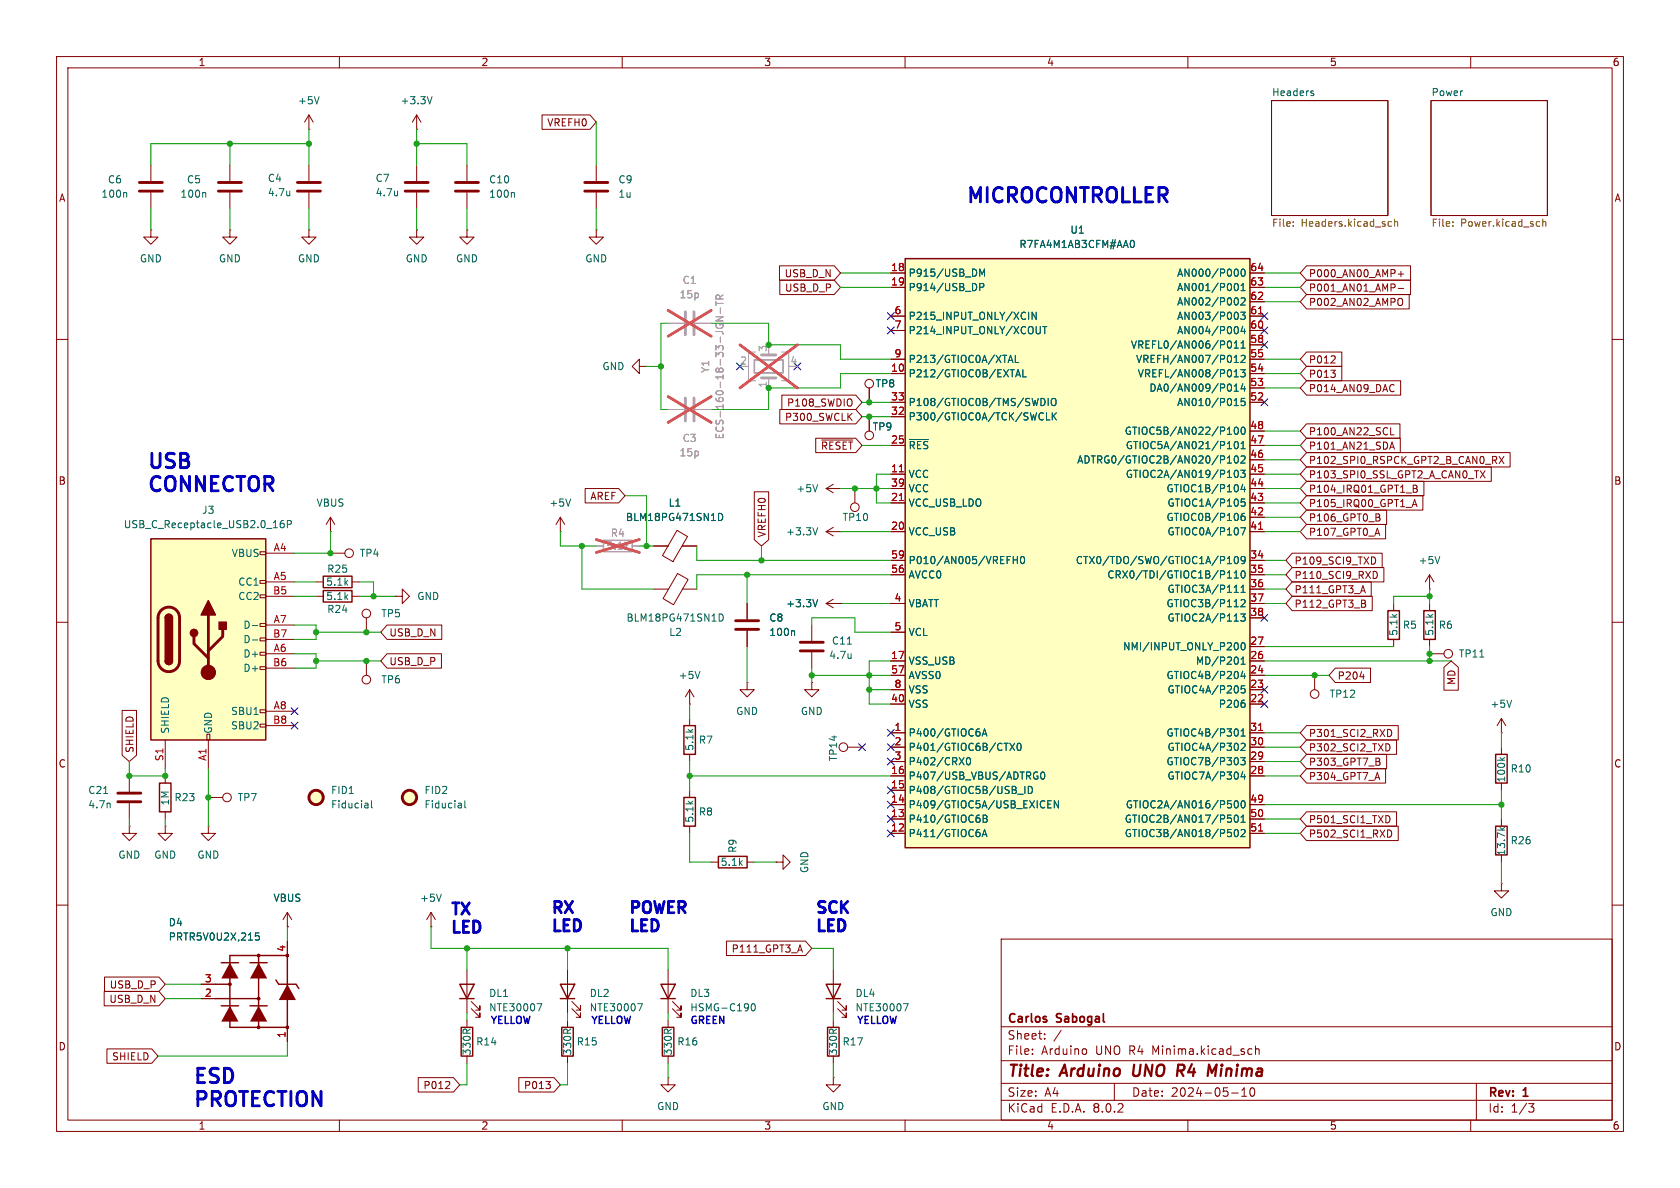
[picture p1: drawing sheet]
<svg xmlns="http://www.w3.org/2000/svg" width="297mm" height="210mm" viewBox="0 0 297 210" stroke-linecap="round" stroke-linejoin="round" font-family="sans-serif">
<defs><g id="words">
<g font-size="3.5" fill="#0000c2">
<text x="170.7" y="36.6">MICROCONTROLLER</text>
<text x="25.9" y="83.6">USB</text>
<text x="25.9" y="87.6">CONNECTOR</text>
<text x="34" y="192.3">ESD</text>
<text x="34" y="196.4">PROTECTION</text>
</g>
<g font-size="2.8" fill="#0000c2">
<text x="79.5" y="162.5">TX</text>
<text x="79.5" y="165.7">LED</text>
<text x="97.3" y="162.2">RX</text>
<text x="97.3" y="165.4">LED</text>
<text x="111" y="162.2">POWER</text>
<text x="111" y="165.4">LED</text>
<text x="144" y="162.2">SCK</text>
<text x="144" y="165.4">LED</text>
</g>
<g font-size="2.8" fill="#840000">
<text x="178" y="190.9">Title:</text>
<text x="187.7" y="190.9">Arduino</text>
<text x="201.1" y="190.9">UNO</text>
<text x="209.7" y="190.9">R4</text>
<text x="216" y="190.9">Minima</text>
</g>
<g font-size="2.1" fill="#840000">
<text x="178" y="184">Sheet:</text>
<text x="178" y="181.2">Carlos</text>
<text x="186.9" y="181.2">Sabogal</text>
<text x="178" y="186.7">File:</text>
<text x="184.1" y="186.7">Arduino</text>
<text x="193.7" y="186.7">UNO R4</text>
<text x="204" y="186.7">Minima.kicad_sch</text>
<text x="178" y="196.9">KiCad</text>
<text x="178" y="194.1">Size:</text>
<text x="184.7" y="194.1">A4</text>
<text x="185.7" y="196.9">E.D.A.</text>
<text x="193.3" y="196.9">8.0.2</text>
<text x="200" y="194.1">Date:</text>
<text x="207" y="194.1">2024-05-10</text>
<text x="263" y="194.3">Rev:</text>
<text x="263" y="196.9">Id:</text>
<text x="267.1" y="196.9">1/3</text>
<text x="269.4" y="194.3">1</text>
</g>
<g font-size="1.8" fill="#840000">
<text x="35" y="11.9">1</text>
<text x="85" y="11.9">2</text>
<text x="135" y="11.9">3</text>
<text x="185" y="11.9">4</text>
<text x="235" y="11.9">5</text>
<text x="285" y="11.9">6</text>
<text x="96.6" y="22.5">VREFH0</text>
<text x="10.3" y="35.9">A</text>
<text x="285.3" y="35.9">A</text>
<text x="138.6" y="49.2">USB_D_N</text>
<text x="138.7" y="51.8">USB_D_P</text>
<text x="231.3" y="51.8">P001_AN01_AMP-</text>
<text x="231.3" y="49.2">P000_AN00_AMP+</text>
<text x="231.3" y="54.3">P002_AN02_AMPO</text>
<text x="231.3" y="64.5">P012</text>
<text x="231.3" y="69.5">P014_AN09_DAC</text>
<text x="231.3" y="67">P013</text>
<text x="138.7" y="74.6">P300_SWCLK</text>
<text x="139" y="72.1">P108_SWDIO</text>
<text x="231.3" y="77.2">P100_AN22_SCL</text>
<text x="145" y="79.7">~{RESET}</text>
<text x="231.3" y="79.7">P101_AN21_SDA</text>
<text x="231.3" y="82.2">P102_SPI0_RSPCK_GPT2_B_CAN0_RX</text>
<text x="10.3" y="85.9">B</text>
<text x="104.3" y="88.6">AREF</text>
<text x="231.3" y="87.3">P104_IRQ01_GPT1_B</text>
<text x="231.3" y="84.8">P103_SPI0_SSL_GPT2_A_CAN0_TX</text>
<text x="231.3" y="89.9">P105_IRQ00_GPT1_A</text>
<text x="285.3" y="85.9">B</text>
<text x="135.6" y="95.1" transform="rotate(-90 135.6 95.1)">VREFH0</text>
<text x="231.3" y="92.4">P106_GPT0_B</text>
<text x="231.3" y="94.9">P107_GPT0_A</text>
<text x="228.8" y="100">P109_SCI9_TXD</text>
<text x="228.8" y="107.6">P112_GPT3_B</text>
<text x="228.8" y="105.1">P111_GPT3_A</text>
<text x="228.8" y="102.6">P110_SCI9_RXD</text>
<text x="68.7" y="112.7">USB_D_N</text>
<text x="68.7" y="117.8">USB_D_P</text>
<text x="236.4" y="120.3">P204</text>
<text x="257.5" y="121.2" transform="rotate(-90 257.5 121.2)">MD</text>
<text x="231.3" y="130.5">P301_SCI2_RXD</text>
<text x="10.3" y="135.9">C</text>
<text x="23.8" y="133.2" transform="rotate(-90 23.8 133.2)">SHIELD</text>
<text x="231.3" y="133">P302_SCI2_TXD</text>
<text x="231.3" y="135.6">P303_GPT7_B</text>
<text x="285.3" y="135.9">C</text>
<text x="231.3" y="138.1">P304_GPT7_A</text>
<text x="231.3" y="145.7">P501_SCI1_TXD</text>
<text x="231.3" y="148.3">P502_SCI1_RXD</text>
<text x="129.2" y="168.6">P111_GPT3_A</text>
<text x="19.2" y="177.5">USB_D_N</text>
<text x="19.3" y="174.9">USB_D_P</text>
<text x="10.3" y="185.9">D</text>
<text x="285.3" y="185.9">D</text>
<text x="19.7" y="187.6">SHIELD</text>
<text x="74.7" y="192.7">P012</text>
<text x="92.5" y="192.7">P013</text>
<text x="35" y="199.9">1</text>
<text x="85" y="199.9">2</text>
<text x="135" y="199.9">3</text>
<text x="185" y="199.9">4</text>
<text x="235" y="199.9">5</text>
<text x="285" y="199.9">6</text>
</g>
<g font-size="1.8" fill="#006464">
<text x="224.8" y="17.1">Headers</text>
<text x="253" y="17.1">Power</text>
<text x="52.6" y="18.6">+5V</text>
<text x="70.7" y="18.6">+3.3V</text>
<text x="17.8" y="35.2">100n</text>
<text x="19" y="32.6">C6</text>
<text x="31.8" y="35.2">100n</text>
<text x="32.9" y="32.6">C5</text>
<text x="47.3" y="32.4">C4</text>
<text x="47.3" y="34.9">4.7u</text>
<text x="66.3" y="32.4">C7</text>
<text x="66.3" y="34.9">4.7u</text>
<text x="86.4" y="35.2">100n</text>
<text x="86.4" y="32.6">C10</text>
<text x="109.2" y="32.6">C9</text>
<text x="109.2" y="35.2">1u</text>
<text x="189.1" y="41.5">U1</text>
<text x="24.6" y="46.6">GND</text>
<text x="38.6" y="46.6">GND</text>
<text x="52.6" y="46.6">GND</text>
<text x="71.6" y="46.6">GND</text>
<text x="80.5" y="46.6">GND</text>
<text x="103.4" y="46.6">GND</text>
<text x="180.1" y="44">R7FA4M1AB3CFM#AA0</text>
<text x="160.5" y="49.1">P915/USB_DM</text>
<text x="160.5" y="51.7">P914/USB_DP</text>
<text x="208" y="51.7">AN001/P001</text>
<text x="208" y="49.1">AN000/P000</text>
<text x="160.5" y="56.7">P215_INPUT_ONLY/XCIN</text>
<text x="160.5" y="59.3">P214_INPUT_ONLY/XCOUT</text>
<text x="208" y="59.3">AN004/P004</text>
<text x="208" y="56.7">AN003/P003</text>
<text x="208" y="54.2">AN002/P002</text>
<text x="106.4" y="65.6">GND</text>
<text x="160.5" y="64.4">P213/GTIOC0A/XTAL</text>
<text x="199.8" y="61.8">VREFL0/AN006/P011</text>
<text x="200.7" y="64.4">VREFH/AN007/P012</text>
<text x="154.7" y="68.7">TP8</text>
<text x="160.5" y="66.9">P212/GTIOC0B/EXTAL</text>
<text x="160.5" y="72">P108/GTIOC0B/TMS/SWDIO</text>
<text x="201" y="66.9">VREFL/AN008/P013</text>
<text x="203.1" y="69.4">DA0/AN009/P014</text>
<text x="208" y="72">AN010/P015</text>
<text x="154.2" y="76.3">TP9</text>
<text x="160.5" y="74.5">P300/GTIOC0A/TCK/SWCLK</text>
<text x="198.7" y="77.1">GTIOC5B/AN022/P100</text>
<text x="160.5" y="79.6">~{RES}</text>
<text x="190.3" y="82.1">ADTRG0/GTIOC2B/AN020/P102</text>
<text x="198.9" y="79.6">GTIOC5A/AN021/P101</text>
<text x="55.9" y="89.8">VBUS</text>
<text x="97" y="89.8">+5V</text>
<text x="118.1" y="89.8">L1</text>
<text x="140.7" y="87.2">+5V</text>
<text x="160.5" y="84.7">VCC</text>
<text x="160.5" y="89.8">VCC_USB_LDO</text>
<text x="160.5" y="87.2">VCC</text>
<text x="198.9" y="84.7">GTIOC2A/AN019/P103</text>
<text x="206.1" y="87.2">GTIOC1B/P104</text>
<text x="206.3" y="89.8">GTIOC1A/P105</text>
<text x="21.8" y="93.6">USB_C_Receptacle_USB2.0_16P</text>
<text x="35.6" y="91">J3</text>
<text x="110.5" y="92.3">BLM18PG471SN1D</text>
<text x="138.9" y="94.8">+3.3V</text>
<text x="148.9" y="92.3">TP10</text>
<text x="160.5" y="94.8">VCC_USB</text>
<text x="206.1" y="92.3">GTIOC0B/P106</text>
<text x="206.3" y="94.8">GTIOC0A/P107</text>
<text x="40.9" y="98.7">VBUS</text>
<text x="57.7" y="101.4">R25</text>
<text x="63.5" y="98.7">TP4</text>
<text x="160.5" y="99.9">P010/AN005/VREFH0</text>
<text x="190.1" y="99.9">CTX0/TDO/SWO/GTIOC1A/P109</text>
<text x="250.7" y="99.9">+5V</text>
<text x="42" y="103.7">CC1</text>
<text x="42" y="106.3">CC2</text>
<text x="57.6" y="103.7">5.1k</text>
<text x="57.6" y="106.3">5.1k</text>
<text x="73.7" y="106.3">GND</text>
<text x="138.9" y="107.5">+3.3V</text>
<text x="160.5" y="107.5">VBATT</text>
<text x="160.5" y="102.5">AVCC0</text>
<text x="195.7" y="102.5">CRX0/TDI/GTIOC1B/P110</text>
<text x="206.1" y="107.5">GTIOC3B/P112</text>
<text x="206.3" y="105">GTIOC3A/P111</text>
<text x="42.9" y="111.4">D-</text>
<text x="42.9" y="113.9">D-</text>
<text x="57.7" y="108.6">R24</text>
<text x="67.3" y="109.3">TP5</text>
<text x="110.7" y="110.1">BLM18PG471SN1D</text>
<text x="118.2" y="112.6">L2</text>
<text x="135.9" y="110.1">C8</text>
<text x="135.9" y="112.6">100n</text>
<text x="160.5" y="112.6">VCL</text>
<text x="206.3" y="110.1">GTIOC2A/P113</text>
<text x="247.2" y="112.5" transform="rotate(-90 247.2 112.5)">5.1k</text>
<text x="247.9" y="111.4">R5</text>
<text x="253.6" y="112.5" transform="rotate(-90 253.6 112.5)">5.1k</text>
<text x="254.3" y="111.4">R6</text>
<text x="42.9" y="116.4">D+</text>
<text x="42.9" y="119">D+</text>
<text x="146.5" y="116.7">4.7u</text>
<text x="147" y="114.1">C11</text>
<text x="160.5" y="117.7">VSS_USB</text>
<text x="198.4" y="115.2">NMI/INPUT_ONLY_P200</text>
<text x="211.3" y="117.7">MD/P201</text>
<text x="257.8" y="116.4">TP11</text>
<text x="67.3" y="121">TP6</text>
<text x="119.9" y="120.2">+5V</text>
<text x="160.5" y="125.3">VSS</text>
<text x="160.5" y="120.2">AVSS0</text>
<text x="160.5" y="122.8">VSS</text>
<text x="206.1" y="120.2">GTIOC4B/P204</text>
<text x="206.3" y="122.8">GTIOC4A/P205</text>
<text x="215.4" y="125.3">P206</text>
<text x="235" y="123.5">TP12</text>
<text x="263.4" y="125.3">+5V</text>
<text x="30.1" y="129.8" transform="rotate(-90 30.1 129.8)">SHIELD</text>
<text x="37.7" y="129.8" transform="rotate(-90 37.7 129.8)">GND</text>
<text x="40.8" y="126.6">SBU1</text>
<text x="40.8" y="129.1">SBU2</text>
<text x="123.5" y="131.7">R7</text>
<text x="130" y="126.6">GND</text>
<text x="141.5" y="126.6">GND</text>
<text x="160.5" y="130.4">P400/GTIOC6A</text>
<text x="206.1" y="130.4">GTIOC4B/P301</text>
<text x="122.8" y="132.8" transform="rotate(-90 122.8 132.8)">5.1k</text>
<text x="148.2" y="134.7" transform="rotate(-90 148.2 134.7)">TP14</text>
<text x="160.5" y="132.9">P401/GTIOC6B/CTX0</text>
<text x="160.5" y="135.5">P402/CRX0</text>
<text x="206.1" y="135.5">GTIOC7B/P303</text>
<text x="206.3" y="132.9">GTIOC4A/P302</text>
<text x="267" y="136.8">R10</text>
<text x="15.5" y="140.6">C21</text>
<text x="15.5" y="143.1">4.7n</text>
<text x="30.1" y="142.5" transform="rotate(-90 30.1 142.5)">1M</text>
<text x="30.7" y="141.8">R23</text>
<text x="41.9" y="141.8">TP7</text>
<text x="58.4" y="140.6">FID1</text>
<text x="58.4" y="143.1">Fiducial</text>
<text x="74.9" y="140.6">FID2</text>
<text x="74.9" y="143.1">Fiducial</text>
<text x="160.5" y="143.1">P409/GTIOC5A/USB_EXICEN</text>
<text x="160.5" y="140.6">P408/GTIOC5B/USB_ID</text>
<text x="160.5" y="138">P407/USB_VBUS/ADTRG0</text>
<text x="198.9" y="143.1">GTIOC2A/AN016/P500</text>
<text x="206.3" y="138">GTIOC7A/P304</text>
<text x="266.3" y="138.4" transform="rotate(-90 266.3 138.4)">100k</text>
<text x="122.8" y="145.5" transform="rotate(-90 122.8 145.5)">5.1k</text>
<text x="123.5" y="144.4">R8</text>
<text x="160.5" y="148.2">P411/GTIOC6A</text>
<text x="160.5" y="145.6">P410/GTIOC6B</text>
<text x="198.7" y="145.6">GTIOC2B/AN017/P501</text>
<text x="198.7" y="148.2">GTIOC3B/AN018/P502</text>
<text x="267" y="149.5">R26</text>
<text x="20.8" y="152">GND</text>
<text x="27.2" y="152">GND</text>
<text x="34.8" y="152">GND</text>
<text x="127.3" y="153.3">5.1k</text>
<text x="130.4" y="150.9" transform="rotate(-90 130.4 150.9)">R9</text>
<text x="143.1" y="154.4" transform="rotate(-90 143.1 154.4)">GND</text>
<text x="266.3" y="151.4" transform="rotate(-90 266.3 151.4)">13.7k</text>
<text x="48.2" y="159.6">VBUS</text>
<text x="74.2" y="159.6">+5V</text>
<text x="29.7" y="163.9">D4</text>
<text x="29.7" y="166.5">PRTR5V0U2X,215</text>
<text x="263.4" y="162.2">GND</text>
<text x="86.4" y="176.4">DL1</text>
<text x="86.4" y="179">NTE30007</text>
<text x="104.1" y="176.4">DL2</text>
<text x="104.1" y="179">NTE30007</text>
<text x="121.9" y="179">HSMG-C190</text>
<text x="121.9" y="176.4">DL3</text>
<text x="151.1" y="176.4">DL4</text>
<text x="151.1" y="179">NTE30007</text>
<text x="84.1" y="185">R14</text>
<text x="101.9" y="185">R15</text>
<text x="119.6" y="185">R16</text>
<text x="148.9" y="185">R17</text>
<text x="83.4" y="186.7" transform="rotate(-90 83.4 186.7)">330R</text>
<text x="101.2" y="186.7" transform="rotate(-90 101.2 186.7)">330R</text>
<text x="119" y="186.7" transform="rotate(-90 119 186.7)">330R</text>
<text x="148.2" y="186.7" transform="rotate(-90 148.2 186.7)">330R</text>
<text x="116.1" y="196.4">GND</text>
<text x="145.3" y="196.4">GND</text>
</g>
<g font-size="1.8" fill="#725600">
<text x="224.8" y="40.4">File:</text>
<text x="230" y="40.4">Headers.kicad_sch</text>
<text x="253" y="40.4">File:</text>
<text x="258.2" y="40.4">Power.kicad_sch</text>
</g>
<g font-size="1.8" fill="#989898">
<text x="120" y="52.9">15p</text>
<text x="120.6" y="50.4">C1</text>
<text x="125.6" y="66" transform="rotate(-90 125.6 66)">Y1</text>
<text x="128.1" y="77.8" transform="rotate(-90 128.1 77.8)">ECS-160-18-33-JGN-TR</text>
<text x="120" y="80.9">15p</text>
<text x="120.6" y="78.3">C3</text>
<text x="107.9" y="95.1">R4</text>
<text x="107.1" y="97.4">5.1k</text>
</g>
<g font-size="1.8" fill="#a90000">
<text x="157.4" y="48">18</text>
<text x="157.4" y="50.5">19</text>
<text x="220.9" y="53.1">62</text>
<text x="220.9" y="50.5">63</text>
<text x="220.9" y="48">64</text>
<text x="158" y="55.6">6</text>
<text x="158" y="58.2">7</text>
<text x="220.9" y="58.2">60</text>
<text x="220.9" y="55.6">61</text>
<text x="157.4" y="65.8">10</text>
<text x="158" y="63.2">9</text>
<text x="220.9" y="65.8">54</text>
<text x="220.9" y="63.2">55</text>
<text x="220.9" y="60.7">58</text>
<text x="157.4" y="70.9">33</text>
<text x="220.9" y="70.9">52</text>
<text x="220.9" y="68.3">53</text>
<text x="157.4" y="73.4">32</text>
<text x="220.9" y="75.9">48</text>
<text x="157.4" y="83.6">11</text>
<text x="157.4" y="78.5">25</text>
<text x="220.9" y="83.6">45</text>
<text x="220.9" y="81">46</text>
<text x="220.9" y="78.5">47</text>
<text x="157.4" y="88.6">21</text>
<text x="157.4" y="86.1">39</text>
<text x="220.9" y="88.6">43</text>
<text x="220.9" y="86.1">44</text>
<text x="157.4" y="93.7">20</text>
<text x="220.9" y="93.7">41</text>
<text x="220.9" y="91.2">42</text>
<text x="48.3" y="97.5">A4</text>
<text x="157.4" y="101.3">56</text>
<text x="157.4" y="98.8">59</text>
<text x="220.9" y="98.8">34</text>
<text x="220.9" y="101.3">35</text>
<text x="48.2" y="105.2">B5</text>
<text x="48.3" y="102.6">A5</text>
<text x="158" y="106.4">4</text>
<text x="220.9" y="103.9">36</text>
<text x="220.9" y="106.4">37</text>
<text x="48.2" y="112.8">B7</text>
<text x="48.3" y="110.2">A7</text>
<text x="158" y="111.5">5</text>
<text x="220.9" y="109">38</text>
<text x="48.2" y="117.9">B6</text>
<text x="48.3" y="115.3">A6</text>
<text x="157.4" y="116.6">17</text>
<text x="157.4" y="119.1">57</text>
<text x="220.9" y="119.1">24</text>
<text x="220.9" y="116.6">26</text>
<text x="220.9" y="114">27</text>
<text x="48.3" y="125.5">A8</text>
<text x="157.4" y="124.2">40</text>
<text x="158" y="121.7">8</text>
<text x="220.9" y="124.2">22</text>
<text x="220.9" y="121.7">23</text>
<text x="48.2" y="128">B8</text>
<text x="158" y="129.3">1</text>
<text x="158" y="131.8">2</text>
<text x="220.9" y="131.8">30</text>
<text x="220.9" y="129.3">31</text>
<text x="29" y="134.7" transform="rotate(-90 29 134.7)">S1</text>
<text x="36.6" y="134.6" transform="rotate(-90 36.6 134.6)">A1</text>
<text x="157.4" y="136.9">16</text>
<text x="158" y="134.4">3</text>
<text x="220.9" y="136.9">28</text>
<text x="220.9" y="134.4">29</text>
<text x="157.4" y="142">14</text>
<text x="157.4" y="139.4">15</text>
<text x="220.9" y="142">49</text>
<text x="157.4" y="147.1">12</text>
<text x="157.4" y="144.5">13</text>
<text x="220.9" y="144.5">50</text>
<text x="220.9" y="147.1">51</text>
<text x="36.1" y="173.7">3</text>
<text x="50.5" y="168.3" transform="rotate(-90 50.5 168.3)">4</text>
<text x="36.1" y="176.3">2</text>
<text x="50.5" y="183.6" transform="rotate(-90 50.5 183.6)">1</text>
</g>
<g font-size="1.8" fill="#aaa">
<text x="130.7" y="64.5">2</text>
<text x="135.6" y="62.3" transform="rotate(-90 135.6 62.3)">3</text>
<text x="139.6" y="64.5">4</text>
<text x="135.6" y="68.7" transform="rotate(-90 135.6 68.7)">1</text>
</g>
<g font-size="1.8" fill="#0000c2">
<text x="86.6" y="181.4">YELLOW</text>
<text x="104.4" y="181.4">YELLOW</text>
<text x="121.9" y="181.4">GREEN</text>
<text x="151.4" y="181.4">YELLOW</text>
</g>
</g></defs>
<g fill="none" stroke="#840000" stroke-width=".18">
<path d="M10 10h277v190h-277zM12 12h273v186h-273zM60 10v2M110 10v2M160 10v2M210 10v2M224.8 17.8h20.6v20.3h-20.6zM253 17.8h20.6v20.3h-20.6zM260 10v2M26.7 29.2v2.8M26.7 34v2.8M54.6 22.9h.1"/>
<path d="M54.6 20.3l-.8 1.3M54.6 20.3v2.6M54.6 20.3l.8 1.3M105.4 29.2v2.8M105.4 34v2.8M10 60h2M26.7 40.6v1.3h1.2l-1.2 1.3-1.3-1.3h1.3M26.7 40.6h.1M40.6 40.6v1.3h1.3l-1.3 1.3-1.2-1.3h1.2M40.6 40.6h.1M105.4 40.6v1.3h1.3l-1.3 1.3-1.3-1.3h1.3M105.4 40.6h.1"/>
<path d="M285 60h2M113 64.8v-1.3l-1.2 1.3 1.2 1.2v-1.2h1.3M114.3 64.8h.1M10 110h2M232.4 119.4v2.5M285 110h2M10 160h2M29.2 146.1v1.2h1.3l-1.3 1.3-1.3-1.3h1.3M29.2 146.1h.1M36.8 146.1v1.2h1.3l-1.3 1.3-1.2-1.3h1.2M36.8 146.1h.1M137.2 152.4h1.2v-1.3l1.3 1.3-1.3 1.3v-1.3"/>
<path d="M137.2 152.4h.1M285 160h2M177 166h108v32h-108zM60 198v2M110 198v2M160 198v2M177 194.5h108M177 191.5h108M177 187.5h108M177 181.5h108M182.5 186.3v.1M182.5 185.5v.1"/>
<path d="M184.7 183.6v.1M184.7 182.8v.1M187.6 182.1l-1.3 2M191.8 185.4l.3 .3v.4l-.3 .3M197 191.5v3M210 198v2M217.7 193.2h1.2M219.5 193.8h.9M219.5 192.7l.5-.4v1.5M221.2 192.4l.1-.1a.81 .81 0 0 1 .6 .6 .81 .81 0 0 1-.3 .8l-.1 .1a.81 .81 0 0 1-.6-.6 .81 .81 0 0 1 .3-.8zM221.2 185.4l.1 .1M221.3 186.3l-.1 .1"/>
<path d="M222 184.9v1.5M222 185.5l.2-.1 .3 .1 .1 .9M260 198v2M261 191.5v6.5M270.2 195.1h1l-.5 .6 .4 .1 .1 .5-.3 .3h-.4"/>
<circle cx="232.4" cy="122.7" r=".76"/>
</g>
<path d="M200.5 188.2l-.2 1.6 .3 .4M208.3 188.2h.8M208.7 189.3l.5 .9M209.1 189.2l-.9 .1M214.2 189.6l.9-1.4-.3 2" fill="none" stroke="#840000" stroke-width=".4"/>
<path d="M228.6 39.9v.1M228.6 39.2v.1M245.5 39.2h.5M245.5 39.9h.5M246.5 39.3l.2-.1h.3l.1 .8M246.5 38.7v1.3M256.8 39.9v.1M256.8 39.2v.1M272.1 39.2h.1M272.2 39.9l-.1 .1M272.7 38.7v1.3M272.7 39.3l.2-.1h.3l.1 .8" fill="none" stroke="#725600" stroke-width=".18"/>
<path d="M56.4 17.1l-.4 1.3M231.9 16.5h.3l.1 .2-.2 .2h-.3M231.9 16.1h.3M22.2 34l.2 .2v.7" fill="none" stroke="#006464" stroke-width=".18"/>
<path d="M24.6 33.8h4.1M24.6 32.3h4.1M103.4 33.8h4M103.4 32.3h4" fill="none" stroke="#840000" stroke-width=".51"/>
<path d="M160 45.7h61v104.2h-61z" fill="#ffffc2"/>
<path d="M160 45.7h61v104.2h-61z" fill="none" stroke="#800000" stroke-width=".25"/>
<g fill="none" stroke="#840000" stroke-width=".18">
<path d="M73.7 22.9h.1M73.7 20.3l-.8 1.3M73.7 20.3v2.6M73.7 20.3l.7 1.3M82.5 29.2v2.8M82.5 34v2.8M157.5 48.3h2.5M157.5 50.8h2.5M157.5 55.9h2.5M157.5 58.4h2.5M221 48.3h2.5M221 50.8h2.5"/>
<path d="M221 55.9h2.5M221 58.4h2.5M221 53.3h2.5M153.7 68.6v2.5M153.7 73.7v2.5M157.5 66h2.5M157.5 78.7h2.5M157.5 73.7h2.5M157.5 71.1h2.5M157.5 63.5h2.5M221 66h2.5M221 78.7h2.5"/>
<path d="M221 71.1h2.5M221 76.2h2.5M221 68.6h2.5M221 63.5h2.5M221 61h2.5M58.4 94h.1M58.4 91.4l-.7 1.3M58.4 91.4v2.6M58.4 91.4l.8 1.3M58.4 97.8h2.6M99.1 94h.1M99.1 91.4l-.8 1.3"/>
<path d="M99.1 91.4v2.6M99.1 91.4l.7 1.3M115.6 96.5h2.5M119.7 93.8l1.8 1-2.5 4.5-1.9-1.1zM120.6 96.5h2.6M146 94h2.6M146 86.4h2.6M146 94l1.3 .7M146 86.4l1.3 .7M147.3 93.2l-1.3 .8M147.3 85.6l-1.3 .8M148.6 94h.1"/>
<path d="M148.6 86.4h.1M151.1 86.4v2.5M157.5 83.8h2.5M157.5 94h2.5M157.5 88.9h2.5M157.5 99.1h2.5M157.5 86.4h2.5M221 83.8h2.5M221 94h2.5M221 88.9h2.5M221 99.1h2.5M221 86.4h2.5"/>
<path d="M221 91.4h2.5M221 81.3h2.5M115.6 104.1h2.6M119.8 101.4l1.8 1-2.5 4.5-1.9-1.1zM120.6 104.1h2.6M132.1 106.7v2.8M132.1 111.5v2.8M143.5 110.5v2.8M143.5 115.3v2.8M146 106.7h2.6M146 106.7l1.3 .7M147.3 105.9l-1.3 .8"/>
<path d="M148.6 106.7h.1M157.5 116.8h2.5M157.5 119.4h2.5M157.5 101.6h2.5M157.5 106.7h2.5M157.5 111.8h2.5M221 116.8h2.5M221 119.4h2.5M221 114.3h2.5M221 101.6h2.5M221 104.1h2.5M221 106.7h2.5"/>
<path d="M221 109.2h2.5M246.4 106.7v1.3M246.4 113v1.3M252.7 104.1h.1M252.7 101.6v2.5M252.7 106.7v1.3M252.7 113v1.3M252.7 101.6l-.7 1.3M252.7 101.6l.8 1.3M252.7 115.6h2.6M22.9 137.2v2.8M29.2 137.2v1.2"/>
<path d="M121.9 124.5h.1M121.9 121.9v2.6M121.9 127v1.3M121.9 133.4v1.2M121.9 139.7v1.3M121.9 121.9l-.7 1.3M121.9 121.9l.8 1.3M132.1 120.7v1.2h1.2l-1.2 1.3-1.3-1.3h1.3M132.1 120.7h.1M143.5 120.7v1.2h1.3l-1.3 1.3-1.3-1.3h1.3M143.5 120.7h.1M149.9 132.1h2.5"/>
<path d="M157.5 129.5h2.5M157.5 139.7h2.5M157.5 137.2h2.5M157.5 132.1h2.5M157.5 124.5h2.5M157.5 121.9h2.5M157.5 134.6h2.5M221 129.5h2.5M221 137.2h2.5M221 132.1h2.5M221 124.5h2.5M221 121.9h2.5"/>
<path d="M221 134.6h2.5M22.9 146.1v1.2h1.2l-1.2 1.3-1.3-1.3h1.3M22.9 146.1h.1M22.9 142v2.8M29.2 143.5v1.3M121.9 146.1v1.2M157.5 147.3h2.5M157.5 144.8h2.5M157.5 142.2h2.5M221 147.3h2.5M221 144.8h2.5M221 142.2h2.5"/>
<path d="M265.4 156.2v1.3h1.3l-1.3 1.3-1.2-1.3h1.2M265.4 156.2h.1M76.2 163.8h.1M76.2 161.3l-.8 1.3M76.2 161.3v2.5M76.2 161.3l.8 1.3M82.5 171.5v7.6M83.3 178.3l1.5 1.5v-.7v.7h-.7M83.3 177l1.5 1.6v-.8v.8h-.7M100.3 171.5v7.6M101.1 178.3l1.5 1.5v-.7v.7h-.7M101.1 177l1.5 1.6v-.8v.8h-.7"/>
<path d="M118.1 171.5v7.6M118.9 178.3l1.5 1.5v-.7v.7h-.8M118.9 177l1.5 1.6v-.8v.8h-.8M147.3 171.5v7.6M148.1 178.3l1.5 1.5v-.7v.7h-.8M148.1 177l1.5 1.6v-.8v.8h-.8M82.5 180.3v1.3M82.5 186.7v1.3M100.3 180.3v1.3M100.3 186.7v1.3M118.1 190.5v1.3h1.3l-1.3 1.2-1.3-1.2h1.3M118.1 190.5h.1"/>
<path d="M118.1 180.3v1.3M118.1 186.7v1.3M147.3 190.5v1.3h1.3l-1.3 1.2-1.3-1.2h1.3M147.3 190.5h.1M147.3 180.3v1.3M147.3 186.7v1.3"/>
<circle cx="153.7" cy="77" r=".76"/>
<circle cx="153.7" cy="67.8" r=".76"/>
<circle cx="61.7" cy="97.8" r=".76"/>
<circle cx="151.1" cy="89.7" r=".76"/>
<circle cx="256" cy="115.6" r=".76"/>
<circle cx="149.1" cy="132.1" r=".76"/>
</g>
<g fill="none" stroke="#006464" stroke-width=".18">
<path d="M76.4 17.1l-.4 1.3M90.8 34l.1 .2v.7M173.2 48.8v-1.2l.4 .9 .5-.9v1.2M173.2 50.8l.6-.1 .1-.2v-.3l-.7-.1v1.3M183.2 55.2v1.3l-.7-1.3v1.3M184.3 57.7h.8M184.7 57.7v1.3M200.1 42.5a.68 .68 0 0 1 .5 .6 .68 .68 0 0 1-.5 .7M218.3 50.4l.2-.3a.68 .68 0 0 1 .4 .6 .68 .68 0 0 1-.4 .7l-.2-.3M218.5 47.6a.68 .68 0 0 1 .4 .6 .68 .68 0 0 1-.4 .6M218.5 52.6a.68 .68 0 0 1 .4 .7 .68 .68 0 0 1-.4 .6M218.5 55.2a.68 .68 0 0 1 .4 .6 .68 .68 0 0 1-.4 .7"/>
<path d="M218.5 57.7a.68 .68 0 0 1 .4 .7 .68 .68 0 0 1-.4 .6M219.3 55.2h.8l-.4 .5 .4 .1v.5l-.2 .2-.6-.2M219.4 52.8l.5-.2 .2 .4-.8 .9h.8M219.4 50.5l.4-.4v1.3M219.4 51.4h.7M219.6 47.6h.1a.68 .68 0 0 1 .4 .6 .68 .68 0 0 1-.4 .6 .84 .84 0 0 1-.1-1.2zM219.7 57.7l-.3 .9h.8M220 58.2v.8M160.8 77.7h3.3M178.2 64.1l.4-1.3 .5 1.3M178.3 63.7h.7M179.5 62.8v1.3h.6"/>
<path d="M179.6 66.6l.4-1.3 .4 1.3M179.7 66.3h.6M180.8 65.3v1.3h.6M184 70.4a.64 .64 0 0 1 .8 .7 .64 .64 0 0 1-.8 .6M184.2 73l.3 .1M184.5 74.1l-.3 .1M185 73v1.2h.6M185.3 70.4v1.3M185.9 70.6l.2-.2a.43 .43 0 0 1 .6 .5v.4a.42 .42 0 0 1-.4 .4 .42 .42 0 0 1-.5-.4zM186 73v1.2M186.2 73.5l.6 .7M186.8 73l-.8 .7"/>
<path d="M217 79.3h.7M217 76.8h.7M217.3 60.3a.68 .68 0 0 1 .4 .6 .68 .68 0 0 1-.4 .6M217.6 68l.1 .4-.1 .6M218.2 66.6h.7M218.2 71.7h.7M218.2 60.6l.4-.3v1.2M218.2 63.2l.4-.4v1.3M218.2 65.7l.4-.4v1.3M218.2 68.3l.4-.4v1.3M218.2 69.2h.7M218.2 64.1h.7"/>
<path d="M218.2 61.5h.7M218.4 75.6l.1-.1a.68 .68 0 0 1 .4 .6 .68 .68 0 0 1-.4 .7 .84 .84 0 0 1-.1-1.2zM218.4 78.1l.1-.1a.68 .68 0 0 1 .4 .7 .68 .68 0 0 1-.4 .6 .84 .84 0 0 1-.1-1.2zM219.3 65.3h.8l-.4 .5 .4 .2v.5l-.2 .1-.6-.1M219.4 62.9l.5-.1 .2 .4-.8 .9h.8M219.4 60.6l.4-.3v1.2M219.4 78.4l.4-.4v1.3M219.4 79.3h.7M219.4 61.5h.7M219.6 75.6l.1-.1a.68 .68 0 0 1 .4 .6 .68 .68 0 0 1-.4 .7 .84 .84 0 0 1-.1-1.2zM219.7 67.8l-.3 .9h.8M220 68.3v.9"/>
<path d="M220.1 70.4h-.6l-.1 .6 .2-.1 .4 .1 .1 .2v.4l-.2 .1-.5-.1M100.9 88.2l-.4 1.3M127 90.7a.64 .64 0 0 1 .8 .7 .64 .64 0 0 1-.8 .6zM144.5 93.3l-.4 1.3M144.5 85.7l-.4 1.2M178 98.4h.6M179.1 98.4v1.2M179.1 99h.8M179.9 98.4v1.2M180.5 98.5l.2-.1a.68 .68 0 0 1 .4 .6 .68 .68 0 0 1-.4 .6l-.2-.1-.1-.3zM217 99.6h.7M217 81l.3-.4v1.3"/>
<path d="M217 98.7l.3-.3v1.2M217 81.9h.7M218.4 80.7l.1-.1a.68 .68 0 0 1 .4 .6 .68 .68 0 0 1-.4 .7 .84 .84 0 0 1-.1-1.2zM218.4 83.2l.1-.1a.68 .68 0 0 1 .4 .7 .68 .68 0 0 1-.4 .6 .84 .84 0 0 1-.1-1.2zM218.4 98.4h.1a.68 .68 0 0 1 .4 .6 .68 .68 0 0 1-.4 .6 .84 .84 0 0 1-.1-1.2zM219.3 83.1h.8l-.4 .5 .4 .1v.6l-.2 .1-.6-.1M219.3 93.3h.9l-.6 1.3M219.4 80.7l.5-.1 .2 .4-.8 .9h.8M219.7 85.6l-.3 .9h.8M220 90.7l-.4 .1a.86 .86 0 0 0 0 1.2l.5-.1v-.4l-.2-.3-.4 .1-.1 .2M220 86.1v.8M220.1 88.2h-.6l-.1 .6 .2-.1 .4 .1 .1 .1v.5l-.2 .1-.5-.1"/>
<path d="M220.1 98.9l-.2 .3-.4-.1-.1-.2 .1-.5h.4l.2 .1a.84 .84 0 0 1-.3 1.1h-.3M254.5 98.4l-.4 1.2M123.7 118.7l-.4 1.3M127.1 108.5a.64 .64 0 0 1 .8 .7 .64 .64 0 0 1-.8 .6zM140.3 111.5l.2 .2v.6M144.5 106l-.4 1.3M149.8 113.9h.7M150.5 115.6v.8M150.5 116.3h-.1M217 102.2h.7M217.1 101.2l.2-.3v1.3M218.2 102.2h.7"/>
<path d="M218.2 101.3l.4-.4v1.3M219.3 108.5h.8l-.4 .5 .4 .1v.6l-.2 .1-.6-.1M219.4 106.1l.5-.1 .2 .4-.8 .9h.8M219.4 117.4h.7M219.4 103.8l.4-.4v1.3M219.4 116.5l.4-.4v1.3M219.4 104.7h.7M219.6 101l.1-.1a.68 .68 0 0 1 .4 .6 .68 .68 0 0 1-.4 .7 .84 .84 0 0 1-.1-1.2zM219.6 113.7l.1-.1a.68 .68 0 0 1 .4 .6 .68 .68 0 0 1-.4 .7 .84 .84 0 0 1-.1-1.2zM219.7 118.6l-.3 .9h.8M220 119.1v.9M261.6 116.1h.7"/>
<path d="M169.6 133.9l.8 1.3M170.4 133.9l-.8 1.3M171 134.1l.2-.2a.68 .68 0 0 1 .4 .7 .68 .68 0 0 1-.4 .6l-.2-.1-.2-.4zM173.6 130.1l.5-1.3 .4 1.3M173.8 129.8h.6M178.5 131.4l.9 1.3M179.4 131.4l-.9 1.3M179.9 131.5l.2-.1a.68 .68 0 0 1 .4 .6 .68 .68 0 0 1-.4 .7l-.2-.2-.1-.3zM181.2 139v1.3M181.8 139a.64 .64 0 0 1 .7 .6 .64 .64 0 0 1-.7 .7zM183.2 137.2h.3l-.1 .5h-.5l-.1-.3M183.4 136.5h-.5l-.1 .3"/>
<path d="M184.2 136.5h.1a.68 .68 0 0 1 .4 .6 .68 .68 0 0 1-.4 .6 .84 .84 0 0 1-.1-1.2zM218.7 128.9l.2 .4-.2 .8M219.3 133.9h.8l-.4 .5 .4 .1v.6l-.2 .1-.6-.1M219.4 131.5l.5-.1 .2 .4-.8 .9h.8M219.4 129.2l.4-.4v1.3M219.4 130.1h.7M219.7 136.4l-.3 .9h.8M220 124.3l.1 .2-.1 .5M220 136.9v.8M220.1 121.2h-.6l-.1 .6 .2-.1 .4 .1 .1 .2v.4l-.2 .1-.5-.1M18.3 140.3h.8M19.4 142l.1 .8"/>
<path d="M65 142l.1 .8M65.1 142.8h-.2M65.1 142.3h-.2M65.7 141.5v1.1l.1 .2M78 158.1l-.4 1.2M81.5 142l.1 .8M81.6 142.8h-.1M81.6 142.3h-.1M82.2 141.5v1.1l.2 .2M173.6 147.9l.5-1.3 .4 1.3M173.8 147.5h.6M173.8 144.1h.4l.3 .2-.3 .4 .3 .1v.3l-.2 .3h-.5z"/>
<path d="M173.8 144.7h.4M179.9 140.4h1M185.2 142.2h.5M185.8 141.5h-.6v1.3h.6M187.1 141.5v1.3l-.7-1.3v1.3M217 144.1h.7M217 146.6h.7M217.2 144.6h.3l.2 .2-.1 .5-.4 .1M217.5 147.1l.2 .3v.3l-.2 .2M218.4 144.2l.1-.1a.68 .68 0 0 1 .4 .6 .68 .68 0 0 1-.4 .7 .84 .84 0 0 1-.1-1.2zM218.4 141.6l.1-.1a.68 .68 0 0 1 .4 .7 .68 .68 0 0 1-.4 .6 .84 .84 0 0 1-.1-1.2zM218.4 146.7l.1-.1a.68 .68 0 0 1 .4 .7 .68 .68 0 0 1-.4 .6 .84 .84 0 0 1-.1-1.2z"/>
<path d="M219.4 145.4h.7M219.4 146.8l.5-.2 .2 .4-.8 .9h.8M219.4 144.5l.4-.4v1.3M219.6 141.6l.1-.1a.68 .68 0 0 1 .4 .7 .68 .68 0 0 1-.4 .6 .84 .84 0 0 1-.1-1.2zM94.9 177.4h.9l-.6 1.3M112.7 177.4h.9l-.6 1.3M132.9 177.5l.2-.1a.68 .68 0 0 1 .4 .7 .68 .68 0 0 1-.4 .6l-.2-.1-.1-.4zM159.7 177.4h.9l-.6 1.3"/>
</g>
<path d="M222.5 55.5h.7M159 83.4h.7M159 88.5h.7M222.5 93.6h.7M222.5 129.1h.7M222.5 146.9h.7" fill="none" stroke="#a90000" stroke-width=".18"/>
<g fill="none" stroke="#840000" stroke-width=".25">
<path d="M245.4 108h2v5h-2zM251.7 108h2v5h-2zM28.2 138.4h2v5.1h-2zM120.9 128.3h2v5.1h-2zM120.9 141h2v5.1h-2zM81.3 174h2.5l-1.3 2.5zM81.3 176.5h2.5M99.1 174h2.5l-1.3 2.5zM99.1 176.5h2.5M116.8 174h2.6l-1.3 2.5zM116.8 176.5h2.6M146 174h2.6l-1.3 2.5z"/>
<path d="M146 176.5h2.6M81.5 181.6h2.1v5.1h-2.1zM99.3 181.6h2v5.1h-2zM117.1 181.6h2v5.1h-2zM146.3 181.6h2v5.1h-2z"/>
</g>
<g fill="none" stroke="#840000" stroke-width=".51">
<path d="M80.5 33.8h4.1M80.5 32.3h4.1M130 111.3h4.1M130 109.7h4.1M141.5 113.5h4M141.5 115.1h4M20.8 141.7h4.1M20.8 140.2h4.1"/>
<circle cx="55.9" cy="141" r="1.27"/>
<circle cx="72.4" cy="141" r="1.27"/>
</g>
<g fill="#ffffc2" stroke="#ffffc2" stroke-width=".18">
<circle cx="55.9" cy="141" r="1.27"/>
<circle cx="72.4" cy="141" r="1.27"/>
</g>
<path d="M106.7 95.5h5.1v2h-5.1z" fill="none" stroke="#a1a1a1" stroke-width=".25"/>
<path d="M118.1 57.2h2.8M122.9 57.2h2.8M118.1 72.4h2.8M122.9 72.4h2.8M132.1 64.8h.2M133.6 62.2h-1.3v5.1h1.3M135.9 66.8v1.8M138.2 62.2h1.2v5.1h-1.2M105.4 96.5h1.3M111.8 96.5h1.2" fill="none" stroke="#a1a1a1" stroke-width=".18"/>
<path d="M118.1 54.9l7.6 4.5M125.7 54.9l-7.6 4.5M118.1 70.1l7.6 4.6M125.7 70.1l-7.6 4.6M130.8 61l10.2 7.6M141 61l-10.2 7.6M105.4 95.4l7.6 2.3M113 95.4l-7.6 2.3" fill="none" stroke="#e65255" stroke-width=".46"/>
<path d="M133.3 63.6h5.1v2.3h-5.1z" fill="none" stroke="#a1a1a1" stroke-width=".3"/>
<path d="M121.2 55.1v4.1M122.7 55.1v4.1M121.2 70.4v4M122.7 70.4v4M134.6 66.8h2.6M134.6 62.7h2.6" fill="none" stroke="#a1a1a1" stroke-width=".51"/>
<path d="M126.6 53.3v.7M126.6 56h1.2l-1.2 .7h1.2M126.6 53.6h1.2M126.6 57.3v.3l.1 .3M127.2 52.9v-.6l-.2-.2-.3 .1-.1 .7h1.2M127.3 57.5v-.2h.5v.3l-.1 .3M127.3 54.4v1M127.8 52.1l-.6 .5" fill="none" stroke="#989898" stroke-width=".18"/>
<path d="M26.7 95.3h20.3v35.5h-20.3z" fill="#ffffc2"/>
<g fill="none" stroke="#840000" stroke-width=".18">
<path d="M40.6 29.2v2.8M40.6 34v2.8M54.6 29.2v2.8M54.6 34v2.8M73.7 29.2v2.8M73.7 34v2.8M54.6 40.6v1.3h1.3l-1.3 1.3-1.3-1.3h1.3M54.6 40.6h.1M73.7 40.6v1.3h1.2l-1.2 1.3-1.3-1.3h1.3M73.7 40.6h.1M82.5 40.6v1.3h1.3l-1.3 1.3-1.2-1.3h1.2M82.5 40.6h.1"/>
<path d="M46 97.5h1v.5h-1zM47 97.8h5.1M46 117.9h1v.5h-1zM46 115.3h1v.5h-1zM46 112.8h1v.5h-1zM46 110.2h1v.5h-1zM46 105.2h1v.5h-1zM46 102.6h1v.5h-1zM47 102.9h5.1M47 115.6h5.1M47 110.5h5.1M47 105.4h5.1"/>
<path d="M47 118.1h5.1M47 113h5.1M55.9 102.9h1.2M55.9 105.4h1.2M62.2 102.9h1.3M62.2 105.4h1.3M64.8 109.2v2.6M64.8 116.8v2.6M69.8 105.4h1.3v-1.3l1.3 1.3-1.3 1.3v-1.3M69.8 105.4h.1M29.2 130.8v5.1M36.6 129.8h.5v1h-.5z"/>
<path d="M36.8 130.8v5.1M46 128h1v.5h-1zM46 125.5h1v.5h-1zM47 125.7h5.1M47 128.3h5.1M265.4 129.5h.1M265.4 127l-.7 1.3M265.4 127v2.5M265.4 132.1v1.3M265.4 138.4v1.3M265.4 127l.8 1.3M36.8 141h2.6"/>
<path d="M125.7 152.4h1.3M132.1 152.4h1.2M265.4 144.8v1.3M265.4 151.1v1.3"/>
<circle cx="64.8" cy="108.5" r=".76"/>
<circle cx="64.8" cy="120.1" r=".76"/>
<circle cx="40.1" cy="141" r=".76"/>
</g>
<g fill="none" stroke="#840000" stroke-width=".25">
<path d="M26.7 95.3h20.3v35.5h-20.3zM29.2 116.8a.64 .64 0 0 0 .6 .7 .64 .64 0 0 0 .7-.7M29.2 109.2a.64 .64 0 0 1 .6-.6 .64 .64 0 0 1 .7 .6M57.1 101.9h5.1v2h-5.1zM57.1 104.4h5.1v2h-5.1zM264.4 133.4h2v5h-2zM127 151.4h5.1v2h-5.1zM264.4 146.1h2v5h-2zM38.1 176.5h7.6M38.1 174h2.5M39.1 177.8h3.1M39.1 170.2h3.1"/>
<path d="M40.6 168.9h10.2v12.7h-10.2zM44.2 177.8h3M44.2 170.2h3M45.7 168.9v12.7M48.8 173.2l.5 .8h3l.5 .8"/>
<circle cx="40.6" cy="174" r=".18"/>
<circle cx="45.7" cy="176.5" r=".18"/>
<circle cx="45.7" cy="181.6" r=".18"/>
</g>
<path d="M38.6 33.8h4.1M38.6 32.3h4.1M52.6 33.8h4M52.6 32.3h4M71.6 33.8h4.1M71.6 32.3h4.1M28.5 107.9a1.9 1.9 0 0 1 2.1-.4 1.9 1.9 0 0 1 1.1 1.7v7.6a1.91 1.91 0 0 1-1.9 1.9 1.91 1.91 0 0 1-1.9-1.9v-7.7l.2-.7zM34.3 112.5v1.3l2.5 2.5M36.8 108.7v10.2M39.4 111.3v1.2l-2.6 2.6" fill="none" stroke="#840000" stroke-width=".51"/>
<g fill="#840000" stroke="#840000" stroke-width=".25">
<path d="M29.2 116.8h1.3a.64 .64 0 0 1-.7 .7 .64 .64 0 0 1-.6-.7z"/>
<path d="M29.2 109.2h1.3v7.6h-1.3z"/>
<path d="M29.4 108.8a.64 .64 0 0 1 .7-.2 .64 .64 0 0 1 .4 .6h-1.3z"/>
<path d="M36.8 106.2l1.3 2.5h-2.5z"/>
<path d="M38.7 110h1.3v1.3h-1.3z"/>
<circle cx="34.3" cy="111.9" r=".63"/>
</g>
<g fill="#840000" stroke="#840000" stroke-width=".18">
<circle cx="36.8" cy="118.9" r="1.27"/>
<circle cx="40.6" cy="174" r=".23"/>
<circle cx="45.7" cy="181.6" r=".23"/>
<circle cx="45.7" cy="176.5" r=".23"/>
</g>
<g fill="none" stroke="#006464" stroke-width=".18">
<path d="M36.2 34l.2 .2v.7M51.2 33.8v.8M51.2 34.5v.1M70.3 33.8v.8M70.3 34.5l-.1 .1M50.1 92l-.3 .1a.86 .86 0 0 0 0 1.2l.4-.1 .1-.5-.3-.2-.3 .1-.2 .1M50.8 92.7l.6-.1 .1-.2v-.3l-.7-.1v1.3M44.6 110.6h1M44.6 113.1h1M265.2 133.9l.4 .5M266 133.9l-.5 .4M267.2 123.8l-.4 1.2"/>
<path d="M265.2 146.3l.4 .4M266 146.3l-.5 .3"/>
</g>
<g fill="#840000">
<path d="M40.6 177.8l1.6 2.8h-3.1z"/>
<path d="M40.6 170.2l1.6 2.8h-3.1z"/>
<path d="M45.7 177.8l1.5 2.8h-3z"/>
<path d="M45.7 170.2l1.5 2.8h-3z"/>
<path d="M50.8 174l1.5 2.8h-3z"/>
</g>
<g fill="#840000" stroke="#840000" stroke-width=".18">
<circle cx="45.7" cy="168.9" r=".23"/>
<circle cx="50.8" cy="181.6" r=".23"/>
<circle cx="50.8" cy="168.9" r=".23"/>
</g>
<g fill="none" stroke="#840000" stroke-width=".25">
<circle cx="45.7" cy="168.9" r=".18"/>
<circle cx="50.8" cy="168.9" r=".18"/>
<circle cx="50.8" cy="181.6" r=".18"/>
</g>
<g fill="none" stroke="#840000" stroke-width=".18">
<path d="M95.8 20.3h8.5l1.1 1.3-1.1 1.3h-8.5zM137.8 47h9.7l1.1 1.3-1.1 1.2h-9.7zM137.9 49.5h9.6l1.1 1.3-1.1 1.3h-9.6zM157.5 48.3h2.5M157.5 50.8h2.5M157.5 55.9h2.5M157.5 58.4h2.5M221 48.3h2.5M221 50.8h2.5M221 55.9h2.5M221 58.4h2.5M221 53.3h2.5"/>
<path d="M231 52.1h18.1v2.5h-18.1l-1.1-1.3zM231 49.5h18.4v2.6h-18.4l-1.1-1.3zM231 47h18.4v2.5h-18.4l-1.1-1.2zM247.2 51h1M247.2 48.4h1M247.4 52.7a.43 .43 0 0 1 .6 .5v.4a.43 .43 0 0 1-.6 .4M247.7 48v.9M137.9 72.4h13.4l1.1 1.3-1.1 1.2h-13.4zM138.2 69.8h13.1l1.1 1.3-1.1 1.3h-13.1zM144.2 77.5h7.1l1.1 1.2-1.1 1.3h-7.1zM145.3 77.8h5.4M153.7 68.6v2.5"/>
<path d="M153.7 73.7v2.5M157.5 66h2.5M157.5 78.7h2.5M157.5 73.7h2.5M157.5 71.1h2.5M157.5 63.5h2.5M221 66h2.5M221 78.7h2.5M221 71.1h2.5M221 76.2h2.5M221 68.6h2.5M221 63.5h2.5"/>
<path d="M221 61h2.5M231 67.3h16.6v2.6h-16.6l-1.1-1.3zM231 62.2h6.2v2.6h-6.2l-1.1-1.3zM231 77.5h16.6v2.5h-16.6l-1.1-1.3zM231 74.9h16.5v2.6h-16.5l-1.1-1.3zM231 64.8h6.2v2.5h-6.2l-1.1-1.3zM235.3 65.4h.8l-.5 .5M235.9 63l.2 .1-.1 .3-.7 .8h.8M235.9 66l.2 .2-.2 .4M245.7 79.4l.4-1.3 .4 1.3M245.8 79h.6M245.9 75.6v1.3h.6"/>
<path d="M246.1 68l.4 .1M246.5 69.1l-.4 .2M103.4 86.4h6l1.1 1.2-1.1 1.3h-6zM115.6 96.5h2.5M120.6 96.5h2.6M133.3 86.9h2.6v8.5l-1.3 1.1-1.3-1.1zM157.5 86.4h2.5M157.5 83.8h2.5M157.5 94h2.5M157.5 88.9h2.5M157.5 99.1h2.5M221 86.4h2.5"/>
<path d="M221 83.8h2.5M221 94h2.5M221 88.9h2.5M221 99.1h2.5M221 91.4h2.5M221 81.3h2.5M228.4 97.8h16v2.5h-16l-1.1-1.2zM231 85.1h20.7v2.5h-20.7l-1.1-1.2zM231 82.5h32.6v2.6h-32.6l-1.1-1.3zM231 87.6h20.5v2.6h-20.5l-1.1-1.3zM231 90.2h14.1v2.5h-14.1l-1.1-1.3zM231 80h36v2.6h-36l-1.1-1.3z"/>
<path d="M231 92.7h14v2.6h-14l-1.1-1.3zM242.8 98.5a.68 .68 0 0 1 .4 .6 .68 .68 0 0 1-.4 .6M243.2 94.3h.6M243.5 93.4l.4 1.3M243.7 90.8l.2 .3-.2 .3 .3 .3-.1 .3-.2 .1M249.7 89.6l.4-1.3 .4 1.3M249.8 89.2h.6M249.8 85.8h.5l.2 .2-.2 .4 .2 .1 .1 .3-.3 .2h-.5zM249.8 86.4h.5M261.7 83.2l.8 1.3M262.5 83.2l-.8 1.3M265 80.7l.9 1.3"/>
<path d="M265.9 80.7l-.9 1.3M68.4 115.6h9.6v2.5h-9.6l-1.1-1.3zM68.4 110.5h9.7v2.5h-9.7l-1.1-1.2zM132.1 106.7v2.8M132.1 111.5v2.8M148.6 106.7h.1M157.5 116.8h2.5M157.5 119.4h2.5M157.5 101.6h2.5M157.5 106.7h2.5M157.5 111.8h2.5M221 116.8h2.5"/>
<path d="M221 119.4h2.5M221 114.3h2.5M221 101.6h2.5M221 104.1h2.5M221 106.7h2.5M221 109.2h2.5M228.4 105.4h14.2v2.6h-14.2l-1.1-1.3zM228.4 102.9h14v2.5h-14l-1.1-1.3zM228.4 100.3h16.3v2.6h-16.3l-1.1-1.3zM236.1 118.1h6.2v2.6h-6.2l-1.2-1.3zM240.4 119.6h.8M240.7 104.4h.6"/>
<path d="M241 103.5l.4 1.3M241.1 106.1l.3 .2-.3 .4 .3 .2v.3l-.2 .2M242.8 101a.64 .64 0 0 1 .7 .6 .64 .64 0 0 1-.7 .7M255.3 118l1.2-1.2 1.3 1.2v4h-2.5zM21.6 125.6h2.5v7.9l-1.2 1.1-1.3-1.1zM157.5 129.5h2.5M157.5 139.7h2.5M157.5 137.2h2.5M157.5 132.1h2.5M157.5 124.5h2.5M157.5 121.9h2.5M157.5 134.6h2.5"/>
<path d="M221 129.5h2.5M221 137.2h2.5M221 132.1h2.5M221 124.5h2.5M221 121.9h2.5M221 134.6h2.5M231 135.9h14v2.5h-14l-1.1-1.2zM231 130.8h15.9v2.6h-15.9l-1.1-1.3zM231 133.3h14.1v2.6h-14.1l-1.1-1.3zM231 128.3h16.2v2.5h-16.2l-1.1-1.3zM243.2 137.5h.6M243.5 136.6l.4 1.2"/>
<path d="M243.7 134l.2 .3-.2 .3 .3 .3-.1 .3-.2 .1M245.3 131.5a.68 .68 0 0 1 .4 .6 .68 .68 0 0 1-.4 .7M245.3 128.9a.64 .64 0 0 1 .7 .7 .64 .64 0 0 1-.7 .6M157.5 147.3h2.5M157.5 144.8h2.5M157.5 142.2h2.5M221 147.3h2.5M221 144.8h2.5M221 142.2h2.5M231 143.5h15.9v2.6h-15.9l-1.1-1.3zM231 146h16.2v2.6h-16.2l-1.1-1.3zM245.3 144.2a.68 .68 0 0 1 .4 .6 .68 .68 0 0 1-.4 .7"/>
<path d="M245.3 146.7a.64 .64 0 0 1 .7 .7 .64 .64 0 0 1-.7 .6M18.4 175.3h9.7l1.1 1.2-1.1 1.3h-9.7zM18.5 172.7h9.6l1.1 1.3-1.1 1.3h-9.6zM35.6 176.5h2.5M35.6 174h2.5M50.8 163.8h.1M50.8 161.3v2.5M50.8 166.4v2.5M50.8 161.3l-.8 1.3M50.8 161.3l.8 1.3M128.4 166.4h14l1.1 1.2-1.1 1.3h-14zM141.1 167.9h.6"/>
<path d="M141.4 167l.5 1.3M18.9 185.4h7.9l1.1 1.3-1.1 1.3h-7.9zM50.8 181.6v2.6M73.9 190.5h6.3l1.1 1.3-1.1 1.2h-6.3zM79.4 191.2l.1 .2-.1 .3-.7 .7h.8M91.7 190.5h6.2l1.2 1.3-1.2 1.2h-6.2zM96.5 191.2h.8l-.4 .5M97.2 191.7l.1 .2-.1 .5"/>
</g>
<g fill="none" stroke="#006464" stroke-width=".18">
<path d="M173.2 48.8v-1.2l.4 .9 .5-.9v1.2M173.2 50.8l.6-.1 .1-.2v-.3l-.7-.1v1.3M183.2 55.2v1.3l-.7-1.3v1.3M184.3 57.7h.8M184.7 57.7v1.3M200.1 42.5a.68 .68 0 0 1 .5 .6 .68 .68 0 0 1-.5 .7M218.3 50.4l.2-.3a.68 .68 0 0 1 .4 .6 .68 .68 0 0 1-.4 .7l-.2-.3M218.5 47.6a.68 .68 0 0 1 .4 .6 .68 .68 0 0 1-.4 .6M218.5 52.6a.68 .68 0 0 1 .4 .7 .68 .68 0 0 1-.4 .6M218.5 55.2a.68 .68 0 0 1 .4 .6 .68 .68 0 0 1-.4 .7M218.5 57.7a.68 .68 0 0 1 .4 .7 .68 .68 0 0 1-.4 .6M219.3 55.2h.8l-.4 .5 .4 .1v.5l-.2 .2-.6-.2"/>
<path d="M219.4 52.8l.5-.2 .2 .4-.8 .9h.8M219.4 50.5l.4-.4v1.3M219.4 51.4h.7M219.6 47.6h.1a.68 .68 0 0 1 .4 .6 .68 .68 0 0 1-.4 .6 .84 .84 0 0 1-.1-1.2zM219.7 57.7l-.3 .9h.8M220 58.2v.8M160.8 77.7h3.3M178.2 64.1l.4-1.3 .5 1.3M178.3 63.7h.7M179.5 62.8v1.3h.6M179.6 66.6l.4-1.3 .4 1.3M179.7 66.3h.6"/>
<path d="M180.8 65.3v1.3h.6M184 70.4a.64 .64 0 0 1 .8 .7 .64 .64 0 0 1-.8 .6M184.2 73l.3 .1M184.5 74.1l-.3 .1M185 73v1.2h.6M185.3 70.4v1.3M185.9 70.6l.2-.2a.43 .43 0 0 1 .6 .5v.4a.42 .42 0 0 1-.4 .4 .42 .42 0 0 1-.5-.4zM186 73v1.2M186.2 73.5l.6 .7M186.8 73l-.8 .7M217 79.3h.7M217 76.8h.7"/>
<path d="M217.3 60.3a.68 .68 0 0 1 .4 .6 .68 .68 0 0 1-.4 .6M217.6 68l.1 .4-.1 .6M218.2 66.6h.7M218.2 71.7h.7M218.2 60.6l.4-.3v1.2M218.2 63.2l.4-.4v1.3M218.2 65.7l.4-.4v1.3M218.2 68.3l.4-.4v1.3M218.2 69.2h.7M218.2 64.1h.7M218.2 61.5h.7M218.4 75.6l.1-.1a.68 .68 0 0 1 .4 .6 .68 .68 0 0 1-.4 .7 .84 .84 0 0 1-.1-1.2z"/>
<path d="M218.4 78.1l.1-.1a.68 .68 0 0 1 .4 .7 .68 .68 0 0 1-.4 .6 .84 .84 0 0 1-.1-1.2zM219.3 65.3h.8l-.4 .5 .4 .2v.5l-.2 .1-.6-.1M219.4 62.9l.5-.1 .2 .4-.8 .9h.8M219.4 60.6l.4-.3v1.2M219.4 78.4l.4-.4v1.3M219.4 79.3h.7M219.4 61.5h.7M219.6 75.6l.1-.1a.68 .68 0 0 1 .4 .6 .68 .68 0 0 1-.4 .7 .84 .84 0 0 1-.1-1.2zM219.7 67.8l-.3 .9h.8M220 68.3v.9M220.1 70.4h-.6l-.1 .6 .2-.1 .4 .1 .1 .2v.4l-.2 .1-.5-.1M127 90.7a.64 .64 0 0 1 .8 .7 .64 .64 0 0 1-.8 .6z"/>
<path d="M178 98.4h.6M179.1 98.4v1.2M179.1 99h.8M179.9 98.4v1.2M180.5 98.5l.2-.1a.68 .68 0 0 1 .4 .6 .68 .68 0 0 1-.4 .6l-.2-.1-.1-.3zM217 99.6h.7M217 81l.3-.4v1.3M217 98.7l.3-.3v1.2M217 81.9h.7M218.4 80.7l.1-.1a.68 .68 0 0 1 .4 .6 .68 .68 0 0 1-.4 .7 .84 .84 0 0 1-.1-1.2zM218.4 83.2l.1-.1a.68 .68 0 0 1 .4 .7 .68 .68 0 0 1-.4 .6 .84 .84 0 0 1-.1-1.2zM218.4 98.4h.1a.68 .68 0 0 1 .4 .6 .68 .68 0 0 1-.4 .6 .84 .84 0 0 1-.1-1.2z"/>
<path d="M219.3 83.1h.8l-.4 .5 .4 .1v.6l-.2 .1-.6-.1M219.3 93.3h.9l-.6 1.3M219.4 80.7l.5-.1 .2 .4-.8 .9h.8M219.7 85.6l-.3 .9h.8M220 90.7l-.4 .1a.86 .86 0 0 0 0 1.2l.5-.1v-.4l-.2-.3-.4 .1-.1 .2M220 86.1v.8M220.1 88.2h-.6l-.1 .6 .2-.1 .4 .1 .1 .1v.5l-.2 .1-.5-.1M220.1 98.9l-.2 .3-.4-.1-.1-.2 .1-.5h.4l.2 .1a.84 .84 0 0 1-.3 1.1h-.3M140.3 111.5l.2 .2v.6M144.5 106l-.4 1.3M217 102.2h.7M217.1 101.2l.2-.3v1.3"/>
<path d="M218.2 102.2h.7M218.2 101.3l.4-.4v1.3M219.3 108.5h.8l-.4 .5 .4 .1v.6l-.2 .1-.6-.1M219.4 106.1l.5-.1 .2 .4-.8 .9h.8M219.4 117.4h.7M219.4 103.8l.4-.4v1.3M219.4 116.5l.4-.4v1.3M219.4 104.7h.7M219.6 101l.1-.1a.68 .68 0 0 1 .4 .6 .68 .68 0 0 1-.4 .7 .84 .84 0 0 1-.1-1.2zM219.6 113.7l.1-.1a.68 .68 0 0 1 .4 .6 .68 .68 0 0 1-.4 .7 .84 .84 0 0 1-.1-1.2zM219.7 118.6l-.3 .9h.8M220 119.1v.9"/>
<path d="M169.6 133.9l.8 1.3M170.4 133.9l-.8 1.3M171 134.1l.2-.2a.68 .68 0 0 1 .4 .7 .68 .68 0 0 1-.4 .6l-.2-.1-.2-.4zM173.6 130.1l.5-1.3 .4 1.3M173.8 129.8h.6M178.5 131.4l.9 1.3M179.4 131.4l-.9 1.3M179.9 131.5l.2-.1a.68 .68 0 0 1 .4 .6 .68 .68 0 0 1-.4 .7l-.2-.2-.1-.3zM181.2 139v1.3M181.8 139a.64 .64 0 0 1 .7 .6 .64 .64 0 0 1-.7 .7zM183.2 137.2h.3l-.1 .5h-.5l-.1-.3M183.4 136.5h-.5l-.1 .3"/>
<path d="M184.2 136.5h.1a.68 .68 0 0 1 .4 .6 .68 .68 0 0 1-.4 .6 .84 .84 0 0 1-.1-1.2zM218.7 128.9l.2 .4-.2 .8M219.3 133.9h.8l-.4 .5 .4 .1v.6l-.2 .1-.6-.1M219.4 131.5l.5-.1 .2 .4-.8 .9h.8M219.4 129.2l.4-.4v1.3M219.4 130.1h.7M219.7 136.4l-.3 .9h.8M220 124.3l.1 .2-.1 .5M220 136.9v.8M220.1 121.2h-.6l-.1 .6 .2-.1 .4 .1 .1 .2v.4l-.2 .1-.5-.1M173.6 147.9l.5-1.3 .4 1.3M173.8 147.5h.6"/>
<path d="M173.8 144.1h.4l.3 .2-.3 .4 .3 .1v.3l-.2 .3h-.5zM173.8 144.7h.4M179.9 140.4h1M185.2 142.2h.5M185.8 141.5h-.6v1.3h.6M187.1 141.5v1.3l-.7-1.3v1.3M217 144.1h.7M217 146.6h.7M217.2 144.6h.3l.2 .2-.1 .5-.4 .1M217.5 147.1l.2 .3v.3l-.2 .2M218.4 144.2l.1-.1a.68 .68 0 0 1 .4 .6 .68 .68 0 0 1-.4 .7 .84 .84 0 0 1-.1-1.2zM218.4 141.6l.1-.1a.68 .68 0 0 1 .4 .7 .68 .68 0 0 1-.4 .6 .84 .84 0 0 1-.1-1.2z"/>
<path d="M218.4 146.7l.1-.1a.68 .68 0 0 1 .4 .7 .68 .68 0 0 1-.4 .6 .84 .84 0 0 1-.1-1.2zM219.4 145.4h.7M219.4 146.8l.5-.2 .2 .4-.8 .9h.8M219.4 144.5l.4-.4v1.3M219.6 141.6l.1-.1a.68 .68 0 0 1 .4 .7 .68 .68 0 0 1-.4 .6 .84 .84 0 0 1-.1-1.2zM45.8 164.9h-.6l-.1 .6 .2-.1 .4 .1 .2 .1-.1 .5-.2 .1-.5-.1"/>
</g>
<g fill="none" stroke="#009600" stroke-width=".18">
<path d="M26.7 36.8v3.8M40.6 25.4v3.8M40.6 36.8v3.8M54.6 25.4h-27.9v3.8M54.6 22.9v6.3M54.6 36.8v3.8M73.7 25.4h8.8v3.8M73.7 22.9v6.3M73.7 36.8v3.8M82.5 36.8v3.8M105.4 21.6v7.6M105.4 36.8v3.8"/>
<path d="M118.1 57.2h-1.3v15.2h1.3M125.7 57.2h10.2v3.8h12.7v2.5h8.9M148.6 50.8h8.9M148.6 48.3h8.9M223.5 50.8h6.4M223.5 48.3h6.4M223.5 53.3h6.4M114.3 64.8h2.5M152.4 78.7h5.1M152.4 73.7h5.1M152.4 71.1h5.1M157.5 66h-8.9v2.6h-12.7v3.8h-10.2"/>
<path d="M223.5 68.6h6.4M223.5 76.2h6.4M223.5 78.7h6.4M223.5 66h6.4M223.5 63.5h6.4M58.4 94v3.8h-6.3M99.1 94v2.5h6.3M102.9 96.5v7.6h12.7M110.5 87.6h3.8v8.9M113 96.5h2.6M123.2 96.5v2.6h34.3M134.6 96.5v2.6"/>
<path d="M148.6 86.4h8.9M148.6 94h8.9M157.5 83.8h-2.6v5.1h2.6M223.5 86.4h6.4M223.5 99.1h3.8M223.5 94h6.4M223.5 81.3h6.4M223.5 91.4h6.4M223.5 83.8h6.4M223.5 88.9h6.4M52.1 110.5h3.8v2.5h-3.8M52.1 105.4h3.8"/>
<path d="M52.1 115.6h3.8v2.5h-3.8M52.1 102.9h3.8M55.9 116.8h11.4M55.9 111.8h11.4M63.5 102.9h2.5v2.5M63.5 105.4h6.3M132.1 101.6v5.1M132.1 114.3v6.4M143.5 119.4h14M143.5 110.5v-1.3h7.6v2.6h6.4M143.5 118.1v2.6M148.6 106.7h8.9"/>
<path d="M157.5 101.6h-34.3v2.5M157.5 116.8h-3.8v7.7h3.8M223.5 119.4h11.4M223.5 101.6h3.8M223.5 104.1h3.8M223.5 114.3h22.9M223.5 116.8h33M223.5 106.7h3.8M252.7 104.1v2.6M252.7 114.3v2.5M252.7 105.4h-6.3v1.3M22.9 134.6v2.6h6.3v-1.3"/>
<path d="M36.8 135.9v10.2M121.9 137.2h35.6M121.9 124.5v2.5M121.9 134.6v5.1M153.7 121.9h3.8M223.5 129.5h6.4M223.5 132.1h6.4M223.5 134.6h6.4M223.5 137.2h6.4M265.4 129.5v2.6M265.4 139.7v5.1M22.9 144.8v1.3"/>
<path d="M29.2 144.8v1.3M121.9 147.3v5.1h3.8M133.3 152.4h3.9M223.5 147.3h6.4M223.5 142.2h41.9M223.5 144.8h6.4M265.4 152.4v3.8M29.2 176.5h6.4M29.2 174h6.4M50.8 163.8v2.6M76.2 163.8v3.8h41.9v3.9M82.5 167.6v3.9"/>
<path d="M82.5 179.1v1.2M100.3 167.6v3.9M100.3 179.1v1.2M118.1 179.1v1.2M143.5 167.6h3.8v3.9M147.3 179.1v1.2M50.8 184.2v2.5h-22.9M82.5 188v3.8h-1.2M100.3 188v3.8h-1.2M118.1 188v2.5M147.3 188v2.5"/>
</g>
<g fill="none" stroke="#000084" stroke-width=".18">
<path d="M156.9 57.8l1.2 1.2M156.9 55.3l1.2 1.2M158.1 57.8l-1.2 1.2M158.1 55.3l-1.2 1.2M222.9 57.8l1.2 1.2M222.9 55.3l1.2 1.2M224.1 57.8l-1.2 1.2M224.1 55.3l-1.2 1.2M130.2 64.2l1.2 1.2M131.4 64.2l-1.2 1.2M140.4 64.2l1.2 1.2M141.6 64.2l-1.2 1.2"/>
<path d="M222.9 60.4l1.2 1.2M222.9 70.5l1.2 1.2M224.1 60.4l-1.2 1.2M224.1 70.5l-1.2 1.2M222.9 108.6l1.2 1.2M224.1 108.6l-1.2 1.2M51.5 127.7l1.2 1.2M51.5 125.1l1.2 1.2M52.7 127.7l-1.2 1.2M52.7 125.1l-1.2 1.2M151.8 131.5l1.2 1.2M153 131.5l-1.2 1.2"/>
<path d="M156.9 131.5l1.2 1.2M156.9 128.9l1.2 1.2M156.9 134l1.2 1.2M156.9 139.1l1.2 1.2M158.1 131.5l-1.2 1.2M158.1 128.9l-1.2 1.2M158.1 134l-1.2 1.2M158.1 139.1l-1.2 1.2M222.9 121.3l1.2 1.2M222.9 123.9l1.2 1.2M224.1 121.3l-1.2 1.2M224.1 123.9l-1.2 1.2"/>
<path d="M156.9 146.7l1.2 1.2M156.9 144.2l1.2 1.2M156.9 141.6l1.2 1.2M158.1 146.7l-1.2 1.2M158.1 144.2l-1.2 1.2M158.1 141.6l-1.2 1.2"/>
</g>
<path d="M222.5 55.5h.7M159 83.4h.7M159 88.5h.7M222.5 93.6h.7M222.5 129.1h.7M222.5 146.9h.7" fill="none" stroke="#a90000" stroke-width=".18"/>
<path d="M126.6 53.3v.7M126.6 56h1.2l-1.2 .7h1.2M126.6 53.6h1.2M126.6 57.3v.3l.1 .3M127.2 52.9v-.6l-.2-.2-.3 .1-.1 .7h1.2M127.3 57.5v-.2h.5v.3l-.1 .3M127.3 54.4v1M127.8 52.1l-.6 .5" fill="none" stroke="#989898" stroke-width=".18"/>
<path d="M118.1 57.2h2.8M122.9 57.2h2.8M118.1 72.4h2.8M122.9 72.4h2.8M135.9 67.3v1.3M105.4 96.5h1.3M111.8 96.5h1.2" fill="none" stroke="#a1a1a1" stroke-width=".18"/>
<path d="M118.1 54.9l7.6 4.5M125.7 54.9l-7.6 4.5M118.1 70.1l7.6 4.6M125.7 70.1l-7.6 4.6M130.8 61l10.2 7.6M141 61l-10.2 7.6M105.4 95.4l7.6 2.3M113 95.4l-7.6 2.3" fill="none" stroke="#e65255" stroke-width=".46"/>
<g fill="#009600" stroke="#009600" stroke-width=".18">
<circle cx="153.7" cy="121.9" r=".46"/>
<circle cx="153.7" cy="119.4" r=".46"/>
<circle cx="153.7" cy="71.1" r=".46"/>
<circle cx="154.9" cy="86.4" r=".46"/>
<circle cx="135.9" cy="61" r=".46"/>
<circle cx="135.9" cy="68.6" r=".46"/>
<circle cx="153.7" cy="73.7" r=".46"/>
<circle cx="252.7" cy="116.8" r=".46"/>
<circle cx="252.7" cy="115.6" r=".46"/>
<circle cx="252.7" cy="105.4" r=".46"/>
<circle cx="232.4" cy="119.4" r=".46"/>
<circle cx="265.4" cy="142.2" r=".46"/>
<circle cx="151.1" cy="86.4" r=".46"/>
<circle cx="134.6" cy="99.1" r=".46"/>
<circle cx="132.1" cy="101.6" r=".46"/>
<circle cx="121.9" cy="137.2" r=".46"/>
<circle cx="143.5" cy="119.4" r=".46"/>
<circle cx="73.7" cy="25.4" r=".46"/>
<circle cx="58.4" cy="97.8" r=".46"/>
<circle cx="66" cy="105.4" r=".46"/>
<circle cx="40.6" cy="25.4" r=".46"/>
<circle cx="54.6" cy="25.4" r=".46"/>
<circle cx="36.8" cy="141" r=".46"/>
<circle cx="116.8" cy="64.8" r=".46"/>
<circle cx="102.9" cy="96.5" r=".46"/>
<circle cx="64.8" cy="111.8" r=".46"/>
<circle cx="55.9" cy="111.8" r=".46"/>
<circle cx="114.3" cy="96.5" r=".46"/>
<circle cx="100.3" cy="167.6" r=".46"/>
<circle cx="82.5" cy="167.6" r=".46"/>
<circle cx="55.9" cy="116.8" r=".46"/>
<circle cx="64.8" cy="116.8" r=".46"/>
<circle cx="22.9" cy="137.2" r=".46"/>
<circle cx="29.2" cy="137.2" r=".46"/>
</g>
<use href="#words"/>
</svg>
